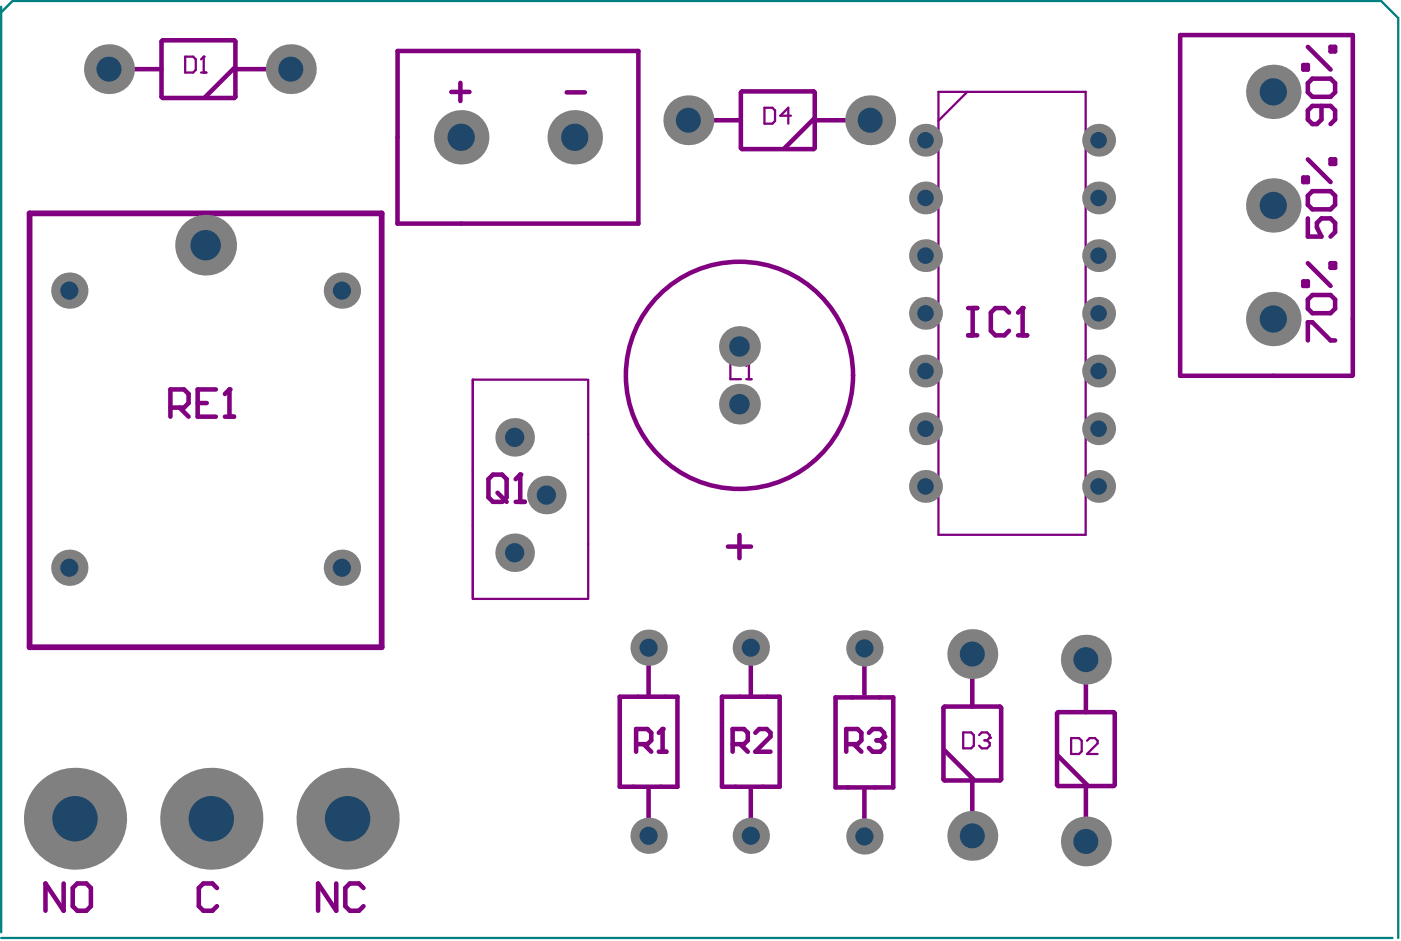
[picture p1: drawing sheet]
<svg xmlns="http://www.w3.org/2000/svg" width="205mm" height="138mm" viewBox="0 0 205 138" stroke-linecap="round" stroke-linejoin="round" font-family="sans-serif">
<g fill="none" stroke="#800080" stroke-width=".66">
<path d="M18.9 10.1h4.8M23.8 5.9h10.5l.2 .2v8.1l-.2 .2h-10.5l-.1-.2v-8.1zM34.3 10l-4.2 4.2M34.8 10.1h4.7M58.3 7.5h35.3v25.3h-35.3zM66.1 13.5h2.7M67.5 12.1v2.7M103.8 17.6h4.8M108.8 13.4h10.4l.2 .2v8.1l-.2 .2h-10.4l-.2-.2v-8.1zM119.2 17.5l-4.2 4.2M119.7 17.6h4.7M173 5.1h25.3v49.9l-.2 .1h-25.1z"/>
<path d="M108.4 78.4v3.4M95.1 97.6v4.2M106.7 80.1h3.4M110 97.6v4.2M126.7 97.2v4.6M142.5 98.8v4.8M159.1 99.7v4.7M90.8 102.1h8.5v13.2h-8.5zM95.1 115.7v4.6M105.8 102.1h8.5v13.2h-8.5zM110 115.7v4.6M122.4 102.2h8.5v13.2h-8.5z"/>
<path d="M126.7 115.8v4.2M138.4 110l4.3 4.2M138.4 103.6h8.1l.2 .2v10.4l-.1 .2h-8.2l-.1-.2v-10.4zM142.5 114.7v4.7M155.1 110.8l4.2 4.3M155.1 104.4h8.1l.2 .2v10.5l-.2 .1h-8.1l-.2-.1v-10.5zM159.1 115.5v4.7"/>
</g>
<path d="M112 15.8h1.2l.4 .4v1.5l-.4 .4h-1.2zM115.9 17h-1.5l1.1-1.2v2.3M137.5 13.5h21.6v64.9h-21.6zM141.8 13.5l-4.3 4.2M86 55.7h-16.7v32.1M86.2 55.7v32.1M107 53.3v2.3h1.6M109.4 55.6h.7M109.8 53.3v2.3M69.4 87.8h16.7" fill="none" stroke="#800080" stroke-width=".33"/>
<path d="M4.3 31.3h51.6v63.6h-51.6z" fill="none" stroke="#800080" stroke-width=".84"/>
<circle cx="109.8" cy="53.3" r=".17" fill="#800080"/>
<path d="M27.1 8.3h1.2l.4 .4v1.5l-.4 .4h-1.2zM29.5 10.6h.7M29.9 8.3v2.3M109.8 53.3l-.4 .3" fill="none" stroke="#800080" stroke-width=".33"/>
<path d="M9.3 129.5v4l-2.6-4v4M11.3 129.5h1.4l.6 .7v2.6l-.6 .7h-1.4l-.6-.7v-2.6zM31.8 130.2l-.7-.7h-1.3l-.7 .7v2.6l.7 .7h1.3l.7-.7" fill="none" stroke="#800080" stroke-width=".66"/>
<circle cx="29.9" cy="8.3" r=".17" fill="#800080"/>
<path d="M29.9 8.3l-.4 .4M157 108.2h1.1l.4 .4v1.5l-.4 .4h-1.1zM159.3 108.6l.4-.4h.8l.4 .4v.4l-1.6 1.5h1.6" fill="none" stroke="#800080" stroke-width=".33"/>
<path d="M83 13.5h2.7M25 59.7h2l.6-.6v-1.3l-.6-.7h-2v4M26.3 59.7l1.3 1.4M29 59.1h1.3M31.6 57.1h-2.6v4h2.6M33.6 57.1v4M33 61.1h1.3" fill="none" stroke="#800080" stroke-width=".66"/>
<circle cx="33.6" cy="57.1" r=".33" fill="#800080"/>
<path d="M33.6 57.1l-.6 .7M93.2 109.1h1.7l.5-.6v-1.1l-.5-.5h-1.7v3.3M94.3 109.1l1.1 1.1M96.5 110.2h1.2M97.1 106.9v3.3" fill="none" stroke="#800080" stroke-width=".66"/>
<circle cx="97.1" cy="106.9" r=".33" fill="#800080"/>
<path d="M97.1 106.9l-.6 .5M107.4 109.1h1.6l.6-.6v-1.1l-.6-.5h-1.6v3.3M108.5 109.1l1.1 1.1M110.7 107.4l.6-.5h1.1l.5 .5v.6l-2.2 2.2h2.2" fill="none" stroke="#800080" stroke-width=".66"/>
<path d="M141.2 107.4h1.1l.4 .4v1.5l-.4 .4h-1.1zM143.5 107.8l.4-.4h.8l.3 .4v.3" fill="none" stroke="#800080" stroke-width=".33"/>
<circle cx="145" cy="108.1" r=".17" fill="#800080"/>
<path d="M144.3 108.5h.4M144.7 108.5l.3 .4v.4l-.3 .4h-.8l-.4-.4M145 108.1l-.3 .4" fill="none" stroke="#800080" stroke-width=".33"/>
<path d="M141.9 45.2h1.3M141.9 49.2h1.3M142.5 45.2v4M147.9 45.8l-.7-.6h-1.3l-.7 .6v2.7l.7 .7h1.3l.7-.7M149.2 49.2h1.3M149.9 45.2v4" fill="none" stroke="#800080" stroke-width=".66"/>
<circle cx="149.9" cy="45.2" r=".33" fill="#800080"/>
<g fill="none" stroke="#800080" stroke-width=".66">
<path d="M191 9.5h.7v.7h-.7zM191.7 6.9l3.3 3.3M192.3 11.5h2.7l.7 .7v1.3l-.7 .7h-2.7l-.6-.7v-1.3zM193.7 15.5v2l-.7 .7h-.7l-.6-.7v-1.3l.6-.7h2.7l.7 .7v1.3l-.7 .7M195 6.9h.7v.6h-.7zM191 26h.7v.7h-.7zM191.7 32v2.7h2l-.7-1.4v-.6l.7-.7h1.3l.7 .7v1.3l-.7 .7M191.7 38.6l3.3 3.3M191.7 23.4l3.3 3.3M192.3 28h2.7l.7 .7v1.3l-.7 .7h-2.7l-.6-.7v-1.3zM195 23.4h.7v.6h-.7zM195 38.6h.7v.7h-.7z"/>
<path d="M149.9 45.2l-.7 .6M191 41.2h.7v.7h-.7zM191.7 49.9v-2.7h.6l2.7 2.7h.7M192.3 43.2h2.7l.7 .7v1.3l-.7 .7h-2.7l-.6-.7v-1.3zM124 109.1h1.7l.5-.6v-1.1l-.5-.5h-1.7v3.3M125.1 109.1l1.1 1.1M127.3 107.4l.6-.5h1.1l.6 .5v.6M49.3 129.5v4l-2.7-4v4M53.3 130.2l-.7-.7h-1.3l-.7 .7v2.6l.7 .7h1.3l.7-.7"/>
</g>
<circle cx="129.6" cy="108" r=".33" fill="#800080"/>
<path d="M72.2 69.6h1.4l.6 .6v2.7l-.6 .7h-1.4l-.6-.7v-2.7zM72.9 72.2l1.3 1.4M75.6 73.6h1.3M76.2 69.6v4M128.5 108.5h.5M129 108.5l.6 .6v.5l-.6 .6h-1.1l-.6-.6M129.6 108l-.6 .5" fill="none" stroke="#800080" stroke-width=".66"/>
<circle cx="76.2" cy="69.6" r=".33" fill="#800080"/>
<g fill="none" stroke="#800080" stroke-width=".66">
<path d="M76.2 69.6l-.6 .6"/>
<circle cx="108.4" cy="55" r="16.6"/>
<circle cx="75.4" cy="62.7" r=".17"/>
</g>
<path d="M.2 1.8l1.6-1.7h200.6l2.5 2.5v134.9M.2 1v135.7M.2 137.5h203.9" fill="none" stroke="#008080" stroke-width=".33"/>
<circle cx="161" cy="62.8" r="2.41" fill="#808080"/>
<circle cx="161" cy="62.8" r="1.22" fill="#1f4769"/>
<circle cx="161" cy="29" r="2.41" fill="#808080"/>
<circle cx="161" cy="29" r="1.22" fill="#1f4769"/>
<circle cx="161" cy="71.3" r="2.41" fill="#808080"/>
<circle cx="161" cy="71.3" r="1.22" fill="#1f4769"/>
<circle cx="161" cy="54.4" r="2.41" fill="#808080"/>
<circle cx="161" cy="54.4" r="1.22" fill="#1f4769"/>
<circle cx="161" cy="45.9" r="2.41" fill="#808080"/>
<circle cx="161" cy="45.9" r="1.22" fill="#1f4769"/>
<circle cx="161" cy="37.5" r="2.41" fill="#808080"/>
<circle cx="161" cy="37.5" r="1.22" fill="#1f4769"/>
<circle cx="161" cy="20.6" r="2.41" fill="#808080"/>
<circle cx="161" cy="20.6" r="1.22" fill="#1f4769"/>
<circle cx="135.6" cy="62.8" r="2.41" fill="#808080"/>
<circle cx="135.6" cy="62.8" r="1.22" fill="#1f4769"/>
<circle cx="135.6" cy="29" r="2.41" fill="#808080"/>
<circle cx="135.6" cy="29" r="1.22" fill="#1f4769"/>
<circle cx="11" cy="120" r="7.5" fill="#808080"/>
<circle cx="11" cy="120" r="3.3" fill="#1f4769"/>
<circle cx="10.2" cy="83.2" r="2.66" fill="#808080"/>
<circle cx="10.2" cy="83.2" r="1.33" fill="#1f4769"/>
<circle cx="10.2" cy="42.6" r="2.66" fill="#808080"/>
<circle cx="10.2" cy="42.6" r="1.33" fill="#1f4769"/>
<circle cx="31" cy="120" r="7.5" fill="#808080"/>
<circle cx="31" cy="120" r="3.3" fill="#1f4769"/>
<circle cx="30.1" cy="35.9" r="4.5" fill="#808080"/>
<circle cx="30.1" cy="35.9" r="2.23" fill="#1f4769"/>
<circle cx="50.1" cy="83.2" r="2.66" fill="#808080"/>
<circle cx="50.1" cy="83.2" r="1.33" fill="#1f4769"/>
<circle cx="50.1" cy="42.6" r="2.66" fill="#808080"/>
<circle cx="50.1" cy="42.6" r="1.33" fill="#1f4769"/>
<circle cx="95.1" cy="122.5" r="2.66" fill="#808080"/>
<circle cx="95.1" cy="122.5" r="1.33" fill="#1f4769"/>
<circle cx="95.1" cy="94.9" r="2.66" fill="#808080"/>
<circle cx="95.1" cy="94.9" r="1.33" fill="#1f4769"/>
<circle cx="80.1" cy="72.6" r="2.83" fill="#808080"/>
<circle cx="80.1" cy="72.6" r="1.42" fill="#1f4769"/>
<circle cx="110" cy="122.5" r="2.66" fill="#808080"/>
<circle cx="110" cy="122.5" r="1.33" fill="#1f4769"/>
<circle cx="110" cy="94.9" r="2.66" fill="#808080"/>
<circle cx="110" cy="94.9" r="1.33" fill="#1f4769"/>
<circle cx="108.4" cy="59.2" r="2.99" fill="#808080"/>
<circle cx="108.4" cy="59.2" r="1.5" fill="#1f4769"/>
<circle cx="142.5" cy="122.5" r="3.7" fill="#808080"/>
<circle cx="142.5" cy="122.5" r="1.83" fill="#1f4769"/>
<circle cx="142.5" cy="95.9" r="3.7" fill="#808080"/>
<circle cx="142.5" cy="95.9" r="1.83" fill="#1f4769"/>
<circle cx="135.6" cy="54.4" r="2.41" fill="#808080"/>
<circle cx="135.6" cy="54.4" r="1.22" fill="#1f4769"/>
<circle cx="135.6" cy="71.3" r="2.41" fill="#808080"/>
<circle cx="135.6" cy="71.3" r="1.22" fill="#1f4769"/>
<circle cx="135.6" cy="37.5" r="2.41" fill="#808080"/>
<circle cx="135.6" cy="37.5" r="1.22" fill="#1f4769"/>
<circle cx="135.6" cy="45.9" r="2.41" fill="#808080"/>
<circle cx="135.6" cy="45.9" r="1.22" fill="#1f4769"/>
<circle cx="159.1" cy="123.3" r="3.7" fill="#808080"/>
<circle cx="159.1" cy="123.3" r="1.83" fill="#1f4769"/>
<circle cx="159.1" cy="96.7" r="3.7" fill="#808080"/>
<circle cx="159.1" cy="96.7" r="1.83" fill="#1f4769"/>
<circle cx="186.6" cy="30.1" r="4" fill="#808080"/>
<circle cx="186.6" cy="30.1" r="2" fill="#1f4769"/>
<circle cx="186.6" cy="13.5" r="4" fill="#808080"/>
<circle cx="186.6" cy="13.5" r="2" fill="#1f4769"/>
<circle cx="67.6" cy="20.1" r="4" fill="#808080"/>
<circle cx="67.6" cy="20.1" r="2" fill="#1f4769"/>
<circle cx="84.2" cy="20.1" r="4" fill="#808080"/>
<circle cx="84.2" cy="20.1" r="2" fill="#1f4769"/>
<circle cx="108.4" cy="50.8" r="2.99" fill="#808080"/>
<circle cx="108.4" cy="50.8" r="1.5" fill="#1f4769"/>
<circle cx="135.6" cy="20.6" r="2.41" fill="#808080"/>
<circle cx="135.6" cy="20.6" r="1.22" fill="#1f4769"/>
<circle cx="186.6" cy="46.8" r="4" fill="#808080"/>
<circle cx="186.6" cy="46.8" r="2" fill="#1f4769"/>
<circle cx="16" cy="10.1" r="3.7" fill="#808080"/>
<circle cx="16" cy="10.1" r="1.83" fill="#1f4769"/>
<circle cx="50.9" cy="120" r="7.5" fill="#808080"/>
<circle cx="50.9" cy="120" r="3.3" fill="#1f4769"/>
<circle cx="126.7" cy="122.6" r="2.66" fill="#808080"/>
<circle cx="126.7" cy="122.6" r="1.33" fill="#1f4769"/>
<circle cx="75.4" cy="81" r="2.83" fill="#808080"/>
<circle cx="75.4" cy="81" r="1.42" fill="#1f4769"/>
<circle cx="126.7" cy="95" r="2.66" fill="#808080"/>
<circle cx="126.7" cy="95" r="1.33" fill="#1f4769"/>
<circle cx="75.4" cy="64.1" r="2.83" fill="#808080"/>
<circle cx="75.4" cy="64.1" r="1.42" fill="#1f4769"/>
<circle cx="42.6" cy="10.1" r="3.7" fill="#808080"/>
<circle cx="42.6" cy="10.1" r="1.83" fill="#1f4769"/>
<circle cx="100.9" cy="17.6" r="3.7" fill="#808080"/>
<circle cx="100.9" cy="17.6" r="1.83" fill="#1f4769"/>
<circle cx="127.5" cy="17.6" r="3.7" fill="#808080"/>
<circle cx="127.5" cy="17.6" r="1.83" fill="#1f4769"/>
</svg>
